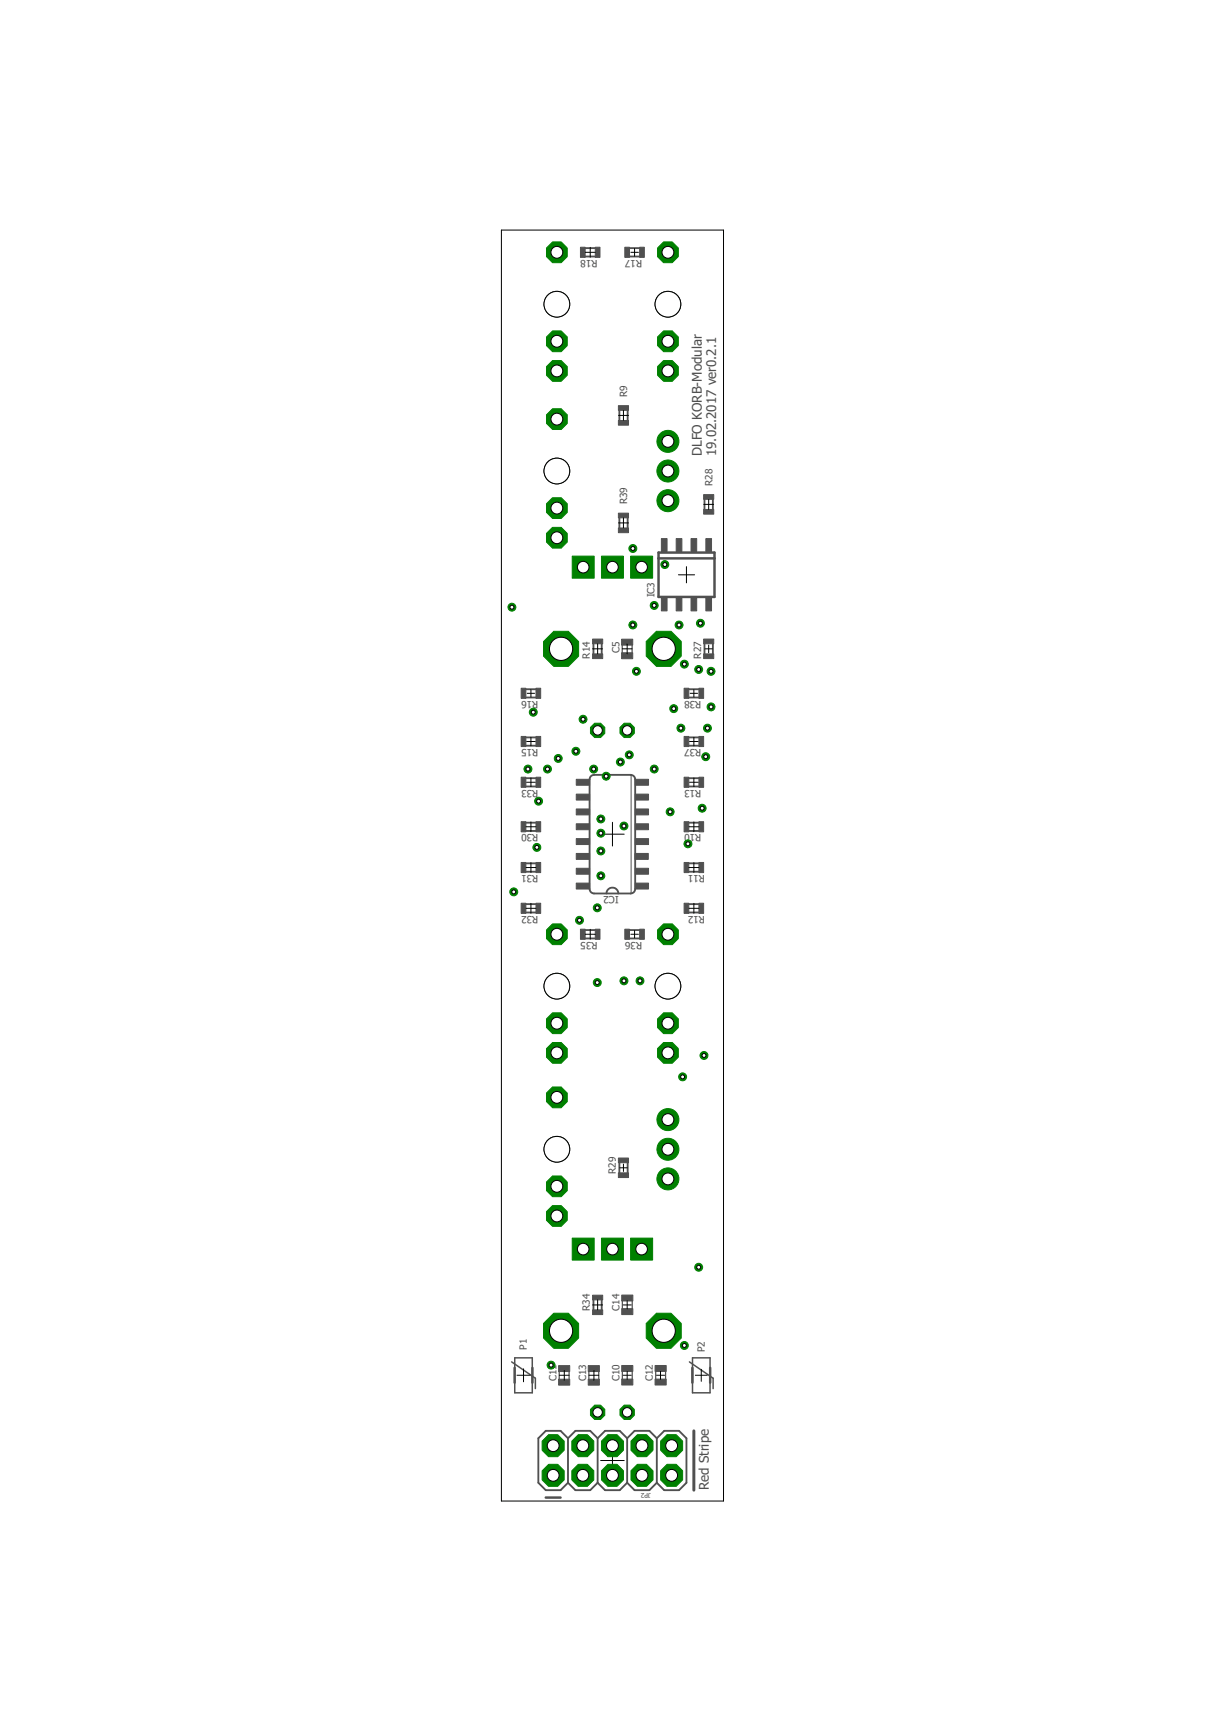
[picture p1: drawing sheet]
<svg xmlns="http://www.w3.org/2000/svg" width="210mm" height="297mm" viewBox="0 0 210 297" stroke-linecap="round" stroke-linejoin="round" font-family="sans-serif">
<defs><g id="words">
<g font-size="2.3" fill="#505050">
<text x="120.3" y="78.1" transform="rotate(-90 120.3 78.1)">DLFO KORB-Modular</text>
<text x="122.7" y="78.1" transform="rotate(-90 122.7 78.1)">19.02.2017 ver0.2.1</text>
<text x="121.4" y="255.3" transform="rotate(-90 121.4 255.3)">Red Stripe</text>
</g>
<g font-size="1.7" fill="#505050">
<text x="102.4" y="44.5" transform="rotate(-180 102.4 44.5)">R18</text>
<text x="110" y="44.5" transform="rotate(-180 110 44.5)">R17</text>
<text x="107.5" y="68" transform="rotate(-90 107.5 68)">R9</text>
<text x="122.1" y="83.2" transform="rotate(-90 122.1 83.2)">R28</text>
<text x="107.5" y="86.4" transform="rotate(-90 107.5 86.4)">R39</text>
<text x="112.1" y="102.3" transform="rotate(-90 112.1 102.3)">IC3</text>
<text x="101.1" y="112.8" transform="rotate(-90 101.1 112.8)">R14</text>
<text x="106.2" y="111.9" transform="rotate(-90 106.2 111.9)">C5</text>
<text x="120.1" y="112.8" transform="rotate(-90 120.1 112.8)">R27</text>
<text x="92.2" y="120" transform="rotate(-180 92.2 120)">R16</text>
<text x="120.2" y="120" transform="rotate(-180 120.2 120)">R38</text>
<text x="92.2" y="128.3" transform="rotate(-180 92.2 128.3)">R15</text>
<text x="120.2" y="128.3" transform="rotate(-180 120.2 128.3)">R37</text>
<text x="92.2" y="135.3" transform="rotate(-180 92.2 135.3)">R33</text>
<text x="120.2" y="135.3" transform="rotate(-180 120.2 135.3)">R13</text>
<text x="92.2" y="142.9" transform="rotate(-180 92.2 142.9)">R30</text>
<text x="120.2" y="142.9" transform="rotate(-180 120.2 142.9)">R10</text>
<text x="92.2" y="149.9" transform="rotate(-180 92.2 149.9)">R31</text>
<text x="120.8" y="149.9" transform="rotate(-180 120.8 149.9)">R11</text>
<text x="106" y="153.5" transform="rotate(-180 106 153.5)">IC2</text>
<text x="92.2" y="156.9" transform="rotate(-180 92.2 156.9)">R32</text>
<text x="102.4" y="161.3" transform="rotate(-180 102.4 161.3)">R35</text>
<text x="110" y="161.3" transform="rotate(-180 110 161.3)">R36</text>
<text x="120.8" y="156.9" transform="rotate(-180 120.8 156.9)">R12</text>
<text x="105.5" y="201.1" transform="rotate(-90 105.5 201.1)">R29</text>
<text x="101.1" y="224.5" transform="rotate(-90 101.1 224.5)">R34</text>
<text x="106.2" y="224.5" transform="rotate(-90 106.2 224.5)">C14</text>
<text x="90.3" y="231.3" transform="rotate(-90 90.3 231.3)">P1</text>
<text x="120.8" y="231.7" transform="rotate(-90 120.8 231.7)">P2</text>
<text x="95.4" y="236.6" transform="rotate(-90 95.4 236.6)">C11</text>
<text x="100.4" y="236.6" transform="rotate(-90 100.4 236.6)">C13</text>
<text x="106.2" y="236.6" transform="rotate(-90 106.2 236.6)">C10</text>
<text x="111.9" y="236.6" transform="rotate(-90 111.9 236.6)">C12</text>
</g>
<text font-size="1.1" fill="#505050" x="111.5" y="255.8" transform="rotate(-180 111.5 255.8)">JP2</text>
</g></defs>
<g fill="none" stroke="#505050" stroke-width=".32">
<path d="M100.3 43.9h1.7M100.3 42.5h1.7M107.9 43.9h1.7M107.9 42.5h1.7M106.1 70.3v1.7M107.5 70.3v1.7M106.1 88.7v1.7M107.5 88.7v1.7M120.7 85.5v1.7M122.2 85.5v1.7M90.1 119.5h1.7M90.1 118.1h1.7"/>
<path d="M101.7 110.3v1.7M103.1 110.3v1.7M118 119.5h1.8M118 118.1h1.8M120.7 110.3v1.7M122.2 110.3v1.7M90.1 134.7h1.7M90.1 133.3h1.7M90.1 127.7h1.7M90.1 126.3h1.7M101.2 133.1l.6-.4h6.3a.77 .77 0 0 1 .7 .8v18.8a.77 .77 0 0 1-.7 .8h-6.3a.77 .77 0 0 1-.8-.8v-18.8zM118 134.7h1.8"/>
<path d="M118 133.3h1.8M118 127.7h1.8M118 126.3h1.8M90.1 142.3h1.7M90.1 140.9h1.7M90.1 149.3h1.7M90.1 147.9h1.7M90.1 156.3h1.7M90.1 154.9h1.7M100.3 159.3h1.7M103.9 153.1a1.01 1.01 0 0 1 1-1 1.01 1.01 0 0 1 1 1M107.9 159.3h1.7"/>
<path d="M118 142.3h1.8M118 140.9h1.8M118 149.3h1.8M118 147.9h1.8M118 156.3h1.8M118 154.9h1.8M100.3 160.8h1.7M107.9 160.8h1.7M106.1 199.2v1.7M107.5 199.2v1.7M101.7 222.7v1.7M103.1 222.7v1.7"/>
<path d="M97.3 246.4l-1.2-1.3h-2.6l-1.3 1.3v7.6l1.3 1.3h2.6l1.2-1.3M97.3 254l1.3 1.3h2.5l1.3-1.3M97.3 246.4l1.3-1.3h2.5l1.3 1.3M97.3 246.4v7.6M102.4 254l1.3 1.3h2.5l1.3-1.3M102.4 246.4l1.3-1.3h2.5l1.3 1.3M102.4 246.4v7.6M107.5 254l1.2 1.3h2.6l1.2-1.3M107.5 246.4l1.2-1.3h2.6l1.2 1.3M107.5 246.4v7.6M112.5 246.4l1.3-1.3h2.6l1.2 1.3v7.6l-1.2 1.3h-2.6l-1.3-1.3M112.5 246.4v7.6"/>
</g>
<path d="M108.1 132.7v20.4" fill="none" stroke="#505050" stroke-width=".17"/>
<path d="M112.8 94.7h9.6v7.6h-9.6zM112.8 95.7h9.6M88.2 234.3v2.6M91.2 234.3v2.6M118.6 234.3v2.6M121.7 234.3v2.6M93.5 256.5h2.6" fill="none" stroke="#505050" stroke-width=".42"/>
<g fill="#505050" stroke="#505050" stroke-width=".17">
<path d="M104.4 252.2h1.1v1h-1.1z"/>
<path d="M106.5 233.9h1.9v1h-1.9z"/>
<path d="M106.5 236.2h1.9v1.1h-1.9z"/>
<path d="M95.7 236.3h1.9v1h-1.9z"/>
<path d="M95.7 233.9h1.9v1h-1.9z"/>
<path d="M112.2 233.9h2v1h-2z"/>
<path d="M112.2 236.2h2v1.1h-2z"/>
<path d="M100.8 236.3h1.9v1h-1.9z"/>
<path d="M100.8 233.9h1.9v1h-1.9z"/>
<path d="M106.5 221.8h1.9v1.1h-1.9z"/>
<path d="M106.5 224.2h1.9v1h-1.9z"/>
<path d="M106.5 111.8h1.9v1h-1.9z"/>
<path d="M106.5 109.5h1.9v1h-1.9z"/>
<path d="M98.7 143.7h2.3v1h-2.3z"/>
<path d="M108.8 151.3h2.3v1h-2.3z"/>
<path d="M108.8 148.7h2.3v1.1h-2.3z"/>
<path d="M108.8 146.2h2.3v1h-2.3z"/>
<path d="M108.8 143.7h2.3v1h-2.3z"/>
<path d="M98.7 146.2h2.3v1h-2.3z"/>
<path d="M98.7 148.7h2.3v1.1h-2.3z"/>
<path d="M98.7 151.3h2.3v1h-2.3z"/>
<path d="M108.8 141.1h2.3v1h-2.3z"/>
<path d="M108.8 138.6h2.3v1h-2.3z"/>
<path d="M108.8 136h2.3v1.1h-2.3z"/>
<path d="M108.8 133.5h2.3v1h-2.3z"/>
<path d="M98.7 141.1h2.3v1h-2.3z"/>
<path d="M98.7 138.6h2.3v1h-2.3z"/>
<path d="M98.7 136h2.3v1.1h-2.3z"/>
<path d="M98.7 133.5h2.3v1h-2.3z"/>
<path d="M94.3 252.2h1v1h-1z"/>
<path d="M94.3 247.1h1v1.1h-1z"/>
<path d="M99.4 247.1h1v1.1h-1z"/>
<path d="M99.4 252.2h1v1h-1z"/>
<path d="M104.4 247.1h1.1v1.1h-1.1z"/>
<path d="M114.6 247.1h1v1.1h-1z"/>
<path d="M114.6 252.2h1v1h-1z"/>
<path d="M109.5 252.2h1v1h-1z"/>
<path d="M109.5 247.1h1v1.1h-1z"/>
<path d="M119.8 140.8h.8v1.7h-.8z"/>
<path d="M117.2 140.8h.8v1.7h-.8z"/>
<path d="M119.8 147.7h.8v1.8h-.8z"/>
<path d="M117.2 147.7h.8v1.8h-.8z"/>
<path d="M119.8 154.7h.8v1.8h-.8z"/>
<path d="M117.2 154.7h.8v1.8h-.8z"/>
<path d="M119.8 133.1h.8v1.8h-.8z"/>
<path d="M117.2 133.1h.8v1.8h-.8z"/>
<path d="M101.5 112h1.8v.8h-1.8z"/>
<path d="M101.5 109.5h1.8v.8h-1.8z"/>
<path d="M91.8 126.2h.8v1.7h-.8z"/>
<path d="M89.3 126.2h.8v1.7h-.8z"/>
<path d="M91.8 117.9h.8v1.7h-.8z"/>
<path d="M89.3 117.9h.8v1.7h-.8z"/>
<path d="M109.6 42.4h.8v1.7h-.8z"/>
<path d="M107.1 42.4h.8v1.7h-.8z"/>
<path d="M102 42.4h.8v1.7h-.8z"/>
<path d="M99.5 42.4h.8v1.7h-.8z"/>
<path d="M106 198.4h1.7v.8h-1.7z"/>
<path d="M106 200.9h1.7v.8h-1.7z"/>
<path d="M89.3 140.8h.8v1.7h-.8z"/>
<path d="M91.8 140.8h.8v1.7h-.8z"/>
<path d="M89.3 147.7h.8v1.8h-.8z"/>
<path d="M91.8 147.7h.8v1.8h-.8z"/>
<path d="M89.3 154.7h.8v1.8h-.8z"/>
<path d="M91.8 154.7h.8v1.8h-.8z"/>
<path d="M91.8 133.1h.8v1.8h-.8z"/>
<path d="M89.3 133.1h.8v1.8h-.8z"/>
<path d="M101.5 221.9h1.8v.8h-1.8z"/>
<path d="M101.5 224.4h1.8v.8h-1.8z"/>
<path d="M102 159.2h.8v1.7h-.8z"/>
<path d="M99.5 159.2h.8v1.7h-.8z"/>
<path d="M109.6 159.2h.8v1.7h-.8z"/>
<path d="M107.1 159.2h.8v1.7h-.8z"/>
<path d="M117.2 126.2h.8v1.7h-.8z"/>
<path d="M119.8 126.2h.8v1.7h-.8z"/>
<path d="M117.2 117.9h.8v1.7h-.8z"/>
<path d="M119.8 117.9h.8v1.7h-.8z"/>
<path d="M106 69.5h1.7v.8h-1.7z"/>
<path d="M106 72h1.7v.8h-1.7z"/>
<path d="M120.9 92.3h1v2.2h-1z"/>
<path d="M118.4 92.3h1v2.2h-1z"/>
<path d="M115.9 92.3h.9v2.2h-.9z"/>
<path d="M113.3 92.3h1v2.2h-1z"/>
<path d="M113.3 102.4h1v2.2h-1z"/>
<path d="M115.9 102.4h.9v2.2h-.9z"/>
<path d="M118.4 102.4h1v2.2h-1z"/>
<path d="M120.9 102.4h1v2.2h-1z"/>
<path d="M120.6 112h1.7v.8h-1.7z"/>
<path d="M120.6 109.5h1.7v.8h-1.7z"/>
<path d="M120.6 84.7h1.7v.8h-1.7z"/>
<path d="M120.6 87.3h1.7v.8h-1.7z"/>
<path d="M106 90.4h1.7v.8h-1.7z"/>
<path d="M106 87.9h1.7v.8h-1.7z"/>
</g>
<path d="M106.6 110.4v1.5M108.3 110.4v1.5M95.8 234.9v1.4M97.5 234.9v1.4M100.9 234.9v1.4M102.6 234.9v1.4M106.6 222.8v1.4M106.6 234.9v1.4M108.3 222.8v1.4M108.3 234.9v1.4M112.4 234.9v1.4M114 234.9v1.4" fill="none" stroke="#505050" stroke-width=".21"/>
<path d="M87.7 233.3l4 2.8v1.8M88.2 232.6h3v6h-3zM118.1 233.3l4.1 2.8v1.8M118.7 232.6h3v6h-3z" fill="none" stroke="#505050" stroke-width=".25"/>
<path d="M118.9 245.1v10.2" fill="none" stroke="#505050" stroke-width=".51"/>
<g fill="none" stroke="#000" stroke-width=".17">
<path d="M100.3 43.2h1.7M101.1 42.4v1.7M108.1 43.2h1.3M108.7 42.6v1.3M106 71.2h1.7M106.8 70.3v1.7M106 89.6h1.7M106.8 88.7v1.7M116.2 98.5h2.8M117.6 97.1v2.7M120.6 86.4h1.7M121.4 85.6v1.6"/>
<path d="M90.3 118.8h1.3M91 118.1v1.3M101.5 111.1h1.8M102.4 110.3v1.7M106.6 111.1h1.7M107.5 110.3v1.7M118.3 118.8h1.2M118.9 118.1v1.3M120.8 111.1h1.3M121.4 110.5v1.3M90.2 134h1.5M90.2 127h1.5"/>
<path d="M91 126.3v1.5M91 133.3v1.4M118.2 134h1.4M118.2 127h1.4M118.9 126.3v1.5M118.9 133.3v1.4M90.1 141.6h1.7M90.1 148.6h1.7M90.1 155.6h1.7M91 140.8v1.7M91 147.8v1.7M91 154.7v1.7"/>
<path d="M101.1 159.2v1.7M102.9 142.9h4.1M104.9 140.9v4M108.7 159.4v1.3M118 148.6h1.7M118 155.6h1.7M118.1 141.6h1.6M118.9 140.8v1.7M118.9 147.8v1.7M118.9 154.7v1.7M100.3 160h1.7M108.1 160h1.3"/>
<path d="M106.8 199.4v1.3M106.2 200h1.3M88.6 235.6h2.2M89.7 234.5v2.2M95.8 235.6h1.7M96.7 234.8v1.6M100.9 235.6h1.7M101.5 223.5h1.8M101.8 234.8v1.6M102.4 222.7v1.7M106.8 235.6h1.4M106.8 223.5h1.4"/>
<path d="M107.5 222.8v1.4M107.5 234.9v1.4M112.5 235.6h1.4M113.2 234.9v1.4M119.1 235.6h2.1M120.2 234.6v2M102.9 250.2h4.1M104.9 248.2v4"/>
</g>
<circle cx="95.4" cy="87" r="1.93" fill="#008000" stroke="#008000" stroke-width=".17"/>
<circle cx="95.4" cy="87" r="1.02" fill="#fff" stroke="#000" stroke-width=".17"/>
<circle cx="95.4" cy="71.8" r="1.93" fill="#008000" stroke="#008000" stroke-width=".17"/>
<circle cx="95.4" cy="71.8" r="1.02" fill="#fff" stroke="#000" stroke-width=".17"/>
<circle cx="95.4" cy="92.1" r="1.93" fill="#008000" stroke="#008000" stroke-width=".17"/>
<circle cx="95.4" cy="92.1" r="1.02" fill="#fff" stroke="#000" stroke-width=".17"/>
<circle cx="95.4" cy="58.5" r="1.93" fill="#008000" stroke="#008000" stroke-width=".17"/>
<circle cx="95.4" cy="58.5" r="1.02" fill="#fff" stroke="#000" stroke-width=".17"/>
<circle cx="95.4" cy="43.2" r="1.93" fill="#008000" stroke="#008000" stroke-width=".17"/>
<circle cx="95.4" cy="43.2" r="1.02" fill="#fff" stroke="#000" stroke-width=".17"/>
<circle cx="95.4" cy="63.5" r="1.93" fill="#008000" stroke="#008000" stroke-width=".17"/>
<circle cx="95.4" cy="63.5" r="1.02" fill="#fff" stroke="#000" stroke-width=".17"/>
<circle cx="114.4" cy="58.5" r="1.93" fill="#008000" stroke="#008000" stroke-width=".17"/>
<circle cx="114.4" cy="58.5" r="1.02" fill="#fff" stroke="#000" stroke-width=".17"/>
<circle cx="114.4" cy="43.2" r="1.93" fill="#008000" stroke="#008000" stroke-width=".17"/>
<circle cx="114.4" cy="43.2" r="1.02" fill="#fff" stroke="#000" stroke-width=".17"/>
<circle cx="114.4" cy="63.5" r="1.93" fill="#008000" stroke="#008000" stroke-width=".17"/>
<circle cx="114.4" cy="63.5" r="1.02" fill="#fff" stroke="#000" stroke-width=".17"/>
<circle cx="95.4" cy="203.2" r="1.93" fill="#008000" stroke="#008000" stroke-width=".17"/>
<circle cx="95.4" cy="203.2" r="1.02" fill="#fff" stroke="#000" stroke-width=".17"/>
<circle cx="95.4" cy="188" r="1.93" fill="#008000" stroke="#008000" stroke-width=".17"/>
<circle cx="95.4" cy="188" r="1.02" fill="#fff" stroke="#000" stroke-width=".17"/>
<circle cx="95.4" cy="208.3" r="1.93" fill="#008000" stroke="#008000" stroke-width=".17"/>
<circle cx="95.4" cy="208.3" r="1.02" fill="#fff" stroke="#000" stroke-width=".17"/>
<circle cx="95.4" cy="175.3" r="1.93" fill="#008000" stroke="#008000" stroke-width=".17"/>
<circle cx="95.4" cy="175.3" r="1.02" fill="#fff" stroke="#000" stroke-width=".17"/>
<circle cx="95.4" cy="160" r="1.93" fill="#008000" stroke="#008000" stroke-width=".17"/>
<circle cx="95.4" cy="160" r="1.02" fill="#fff" stroke="#000" stroke-width=".17"/>
<circle cx="95.4" cy="180.4" r="1.93" fill="#008000" stroke="#008000" stroke-width=".17"/>
<circle cx="95.4" cy="180.4" r="1.02" fill="#fff" stroke="#000" stroke-width=".17"/>
<circle cx="114.4" cy="175.3" r="1.93" fill="#008000" stroke="#008000" stroke-width=".17"/>
<circle cx="114.4" cy="175.3" r="1.02" fill="#fff" stroke="#000" stroke-width=".17"/>
<circle cx="114.4" cy="160" r="1.93" fill="#008000" stroke="#008000" stroke-width=".17"/>
<circle cx="114.4" cy="160" r="1.02" fill="#fff" stroke="#000" stroke-width=".17"/>
<circle cx="114.4" cy="180.4" r="1.93" fill="#008000" stroke="#008000" stroke-width=".17"/>
<circle cx="114.4" cy="180.4" r="1.02" fill="#fff" stroke="#000" stroke-width=".17"/>
<circle cx="94.8" cy="252.7" r="2.04" fill="#008000" stroke="#008000" stroke-width=".17"/>
<circle cx="94.8" cy="252.7" r="1.02" fill="#fff" stroke="#000" stroke-width=".17"/>
<circle cx="94.8" cy="247.6" r="2.04" fill="#008000" stroke="#008000" stroke-width=".17"/>
<circle cx="94.8" cy="247.7" r="1.02" fill="#fff" stroke="#000" stroke-width=".17"/>
<circle cx="99.9" cy="252.7" r="2.04" fill="#008000" stroke="#008000" stroke-width=".17"/>
<circle cx="99.9" cy="252.7" r="1.02" fill="#fff" stroke="#000" stroke-width=".17"/>
<circle cx="99.9" cy="247.6" r="2.04" fill="#008000" stroke="#008000" stroke-width=".17"/>
<circle cx="99.9" cy="247.7" r="1.02" fill="#fff" stroke="#000" stroke-width=".17"/>
<circle cx="104.9" cy="252.7" r="2.04" fill="#008000" stroke="#008000" stroke-width=".17"/>
<circle cx="104.9" cy="252.7" r="1.02" fill="#fff" stroke="#000" stroke-width=".17"/>
<circle cx="104.9" cy="247.6" r="2.04" fill="#008000" stroke="#008000" stroke-width=".17"/>
<circle cx="104.9" cy="247.7" r="1.02" fill="#fff" stroke="#000" stroke-width=".17"/>
<circle cx="110" cy="252.7" r="2.04" fill="#008000" stroke="#008000" stroke-width=".17"/>
<circle cx="110" cy="252.7" r="1.02" fill="#fff" stroke="#000" stroke-width=".17"/>
<circle cx="110" cy="247.6" r="2.04" fill="#008000" stroke="#008000" stroke-width=".17"/>
<circle cx="110" cy="247.7" r="1.02" fill="#fff" stroke="#000" stroke-width=".17"/>
<circle cx="115.1" cy="252.7" r="2.04" fill="#008000" stroke="#008000" stroke-width=".17"/>
<circle cx="115.1" cy="252.7" r="1.02" fill="#fff" stroke="#000" stroke-width=".17"/>
<circle cx="115.1" cy="247.6" r="2.04" fill="#008000" stroke="#008000" stroke-width=".17"/>
<circle cx="115.1" cy="247.7" r="1.02" fill="#fff" stroke="#000" stroke-width=".17"/>
<circle cx="107.5" cy="125.1" r="1.33" fill="#008000" stroke="#008000" stroke-width=".17"/>
<circle cx="107.5" cy="125.1" r=".8" fill="#fff" stroke="#000" stroke-width=".17"/>
<circle cx="102.4" cy="125.1" r="1.33" fill="#008000" stroke="#008000" stroke-width=".17"/>
<circle cx="102.4" cy="125.1" r=".8" fill="#fff" stroke="#000" stroke-width=".17"/>
<circle cx="107.5" cy="241.9" r="1.33" fill="#008000" stroke="#008000" stroke-width=".17"/>
<circle cx="107.5" cy="241.9" r=".8" fill="#fff" stroke="#000" stroke-width=".17"/>
<circle cx="102.4" cy="241.9" r="1.33" fill="#008000" stroke="#008000" stroke-width=".17"/>
<circle cx="102.4" cy="241.9" r=".8" fill="#fff" stroke="#000" stroke-width=".17"/>
<path d="M98 212.1h3.8v3.8h-3.8z" fill="#008000" stroke="#008000" stroke-width=".17"/>
<circle cx="99.9" cy="214" r=".99" fill="#fff" stroke="#000" stroke-width=".17"/>
<path d="M103.1 212.1h3.7v3.8h-3.7z" fill="#008000" stroke="#008000" stroke-width=".17"/>
<circle cx="104.9" cy="214" r=".99" fill="#fff" stroke="#000" stroke-width=".17"/>
<path d="M108.1 212.1h3.7v3.8h-3.7z" fill="#008000" stroke="#008000" stroke-width=".17"/>
<circle cx="109.9" cy="214" r=".99" fill="#fff" stroke="#000" stroke-width=".17"/>
<circle cx="96.1" cy="228" r="3.3" fill="#008000" stroke="#008000" stroke-width=".17"/>
<circle cx="96.1" cy="228" r="1.99" fill="#fff" stroke="#000" stroke-width=".17"/>
<circle cx="113.7" cy="228" r="3.3" fill="#008000" stroke="#008000" stroke-width=".17"/>
<circle cx="113.7" cy="228" r="1.99" fill="#fff" stroke="#000" stroke-width=".17"/>
<path d="M98 95.3h3.8v3.7h-3.8z" fill="#008000" stroke="#008000" stroke-width=".17"/>
<circle cx="99.9" cy="97.2" r=".99" fill="#fff" stroke="#000" stroke-width=".17"/>
<path d="M103.1 95.3h3.7v3.7h-3.7z" fill="#008000" stroke="#008000" stroke-width=".17"/>
<circle cx="104.9" cy="97.2" r=".99" fill="#fff" stroke="#000" stroke-width=".17"/>
<path d="M108.1 95.3h3.7v3.7h-3.7z" fill="#008000" stroke="#008000" stroke-width=".17"/>
<circle cx="109.9" cy="97.2" r=".99" fill="#fff" stroke="#000" stroke-width=".17"/>
<circle cx="96.1" cy="111.1" r="3.3" fill="#008000" stroke="#008000" stroke-width=".17"/>
<circle cx="96.1" cy="111.1" r="1.99" fill="#fff" stroke="#000" stroke-width=".17"/>
<circle cx="113.7" cy="111.1" r="3.3" fill="#008000" stroke="#008000" stroke-width=".17"/>
<circle cx="113.7" cy="111.1" r="1.99" fill="#fff" stroke="#000" stroke-width=".17"/>
<circle cx="114.4" cy="75.6" r="1.88" fill="#008000" stroke="#008000" stroke-width=".17"/>
<circle cx="114.4" cy="75.6" r="1.02" fill="#fff" stroke="#000" stroke-width=".17"/>
<circle cx="114.4" cy="80.7" r="1.88" fill="#008000" stroke="#008000" stroke-width=".17"/>
<circle cx="114.4" cy="80.7" r="1.02" fill="#fff" stroke="#000" stroke-width=".17"/>
<circle cx="114.4" cy="85.8" r="1.88" fill="#008000" stroke="#008000" stroke-width=".17"/>
<circle cx="114.4" cy="85.8" r="1.02" fill="#fff" stroke="#000" stroke-width=".17"/>
<circle cx="114.4" cy="191.8" r="1.88" fill="#008000" stroke="#008000" stroke-width=".17"/>
<circle cx="114.4" cy="191.8" r="1.02" fill="#fff" stroke="#000" stroke-width=".17"/>
<circle cx="114.4" cy="196.9" r="1.88" fill="#008000" stroke="#008000" stroke-width=".17"/>
<circle cx="114.4" cy="196.9" r="1.02" fill="#fff" stroke="#000" stroke-width=".17"/>
<circle cx="114.4" cy="202" r="1.88" fill="#008000" stroke="#008000" stroke-width=".17"/>
<circle cx="114.4" cy="202" r="1.02" fill="#fff" stroke="#000" stroke-width=".17"/>
<circle cx="87.7" cy="104" r=".68" fill="#008000" stroke="#008000" stroke-width=".17"/>
<circle cx="87.7" cy="104" r=".34" fill="#fff" stroke="#000" stroke-width=".17"/>
<circle cx="103" cy="145.8" r=".68" fill="#008000" stroke="#008000" stroke-width=".17"/>
<circle cx="103" cy="145.8" r=".34" fill="#fff" stroke="#000" stroke-width=".17"/>
<circle cx="106.9" cy="141.5" r=".68" fill="#008000" stroke="#008000" stroke-width=".17"/>
<circle cx="106.9" cy="141.5" r=".34" fill="#fff" stroke="#000" stroke-width=".17"/>
<circle cx="121.8" cy="115" r=".68" fill="#008000" stroke="#008000" stroke-width=".17"/>
<circle cx="121.8" cy="115" r=".34" fill="#fff" stroke="#000" stroke-width=".17"/>
<circle cx="120.3" cy="138.5" r=".68" fill="#008000" stroke="#008000" stroke-width=".17"/>
<circle cx="120.3" cy="138.5" r=".34" fill="#fff" stroke="#000" stroke-width=".17"/>
<circle cx="112.1" cy="131.7" r=".68" fill="#008000" stroke="#008000" stroke-width=".17"/>
<circle cx="112.1" cy="131.7" r=".34" fill="#fff" stroke="#000" stroke-width=".17"/>
<circle cx="101.7" cy="131.7" r=".68" fill="#008000" stroke="#008000" stroke-width=".17"/>
<circle cx="101.7" cy="131.7" r=".34" fill="#fff" stroke="#000" stroke-width=".17"/>
<circle cx="95.7" cy="129.9" r=".68" fill="#008000" stroke="#008000" stroke-width=".17"/>
<circle cx="95.7" cy="129.9" r=".34" fill="#fff" stroke="#000" stroke-width=".17"/>
<circle cx="93.8" cy="131.7" r=".68" fill="#008000" stroke="#008000" stroke-width=".17"/>
<circle cx="93.8" cy="131.7" r=".34" fill="#fff" stroke="#000" stroke-width=".17"/>
<circle cx="108.4" cy="94" r=".68" fill="#008000" stroke="#008000" stroke-width=".17"/>
<circle cx="108.4" cy="94" r=".34" fill="#fff" stroke="#000" stroke-width=".17"/>
<circle cx="108.4" cy="107.1" r=".68" fill="#008000" stroke="#008000" stroke-width=".17"/>
<circle cx="108.4" cy="107.1" r=".34" fill="#fff" stroke="#000" stroke-width=".17"/>
<circle cx="92" cy="145.2" r=".68" fill="#008000" stroke="#008000" stroke-width=".17"/>
<circle cx="92" cy="145.2" r=".34" fill="#fff" stroke="#000" stroke-width=".17"/>
<circle cx="98.7" cy="128.7" r=".68" fill="#008000" stroke="#008000" stroke-width=".17"/>
<circle cx="98.7" cy="128.7" r=".34" fill="#fff" stroke="#000" stroke-width=".17"/>
<circle cx="107.8" cy="129.3" r=".68" fill="#008000" stroke="#008000" stroke-width=".17"/>
<circle cx="107.8" cy="129.3" r=".34" fill="#fff" stroke="#000" stroke-width=".17"/>
<circle cx="114.8" cy="139.1" r=".68" fill="#008000" stroke="#008000" stroke-width=".17"/>
<circle cx="114.8" cy="139.1" r=".34" fill="#fff" stroke="#000" stroke-width=".17"/>
<circle cx="115.4" cy="121.4" r=".68" fill="#008000" stroke="#008000" stroke-width=".17"/>
<circle cx="115.4" cy="121.4" r=".34" fill="#fff" stroke="#000" stroke-width=".17"/>
<circle cx="109.1" cy="115" r=".68" fill="#008000" stroke="#008000" stroke-width=".17"/>
<circle cx="109.1" cy="115" r=".34" fill="#fff" stroke="#000" stroke-width=".17"/>
<circle cx="99.9" cy="123.2" r=".68" fill="#008000" stroke="#008000" stroke-width=".17"/>
<circle cx="99.9" cy="123.2" r=".34" fill="#fff" stroke="#000" stroke-width=".17"/>
<circle cx="103.9" cy="133" r=".68" fill="#008000" stroke="#008000" stroke-width=".17"/>
<circle cx="103.9" cy="133" r=".34" fill="#fff" stroke="#000" stroke-width=".17"/>
<circle cx="120" cy="106.8" r=".68" fill="#008000" stroke="#008000" stroke-width=".17"/>
<circle cx="120" cy="106.8" r=".34" fill="#fff" stroke="#000" stroke-width=".17"/>
<circle cx="120.9" cy="129.6" r=".68" fill="#008000" stroke="#008000" stroke-width=".17"/>
<circle cx="120.9" cy="129.6" r=".34" fill="#fff" stroke="#000" stroke-width=".17"/>
<circle cx="103" cy="142.7" r=".68" fill="#008000" stroke="#008000" stroke-width=".17"/>
<circle cx="103" cy="142.7" r=".34" fill="#fff" stroke="#000" stroke-width=".17"/>
<circle cx="117.3" cy="230.5" r=".68" fill="#008000" stroke="#008000" stroke-width=".17"/>
<circle cx="117.3" cy="230.5" r=".34" fill="#fff" stroke="#000" stroke-width=".17"/>
<circle cx="109.7" cy="168" r=".68" fill="#008000" stroke="#008000" stroke-width=".17"/>
<circle cx="109.7" cy="168" r=".34" fill="#fff" stroke="#000" stroke-width=".17"/>
<circle cx="106.9" cy="168" r=".68" fill="#008000" stroke="#008000" stroke-width=".17"/>
<circle cx="106.9" cy="168" r=".34" fill="#fff" stroke="#000" stroke-width=".17"/>
<circle cx="94.4" cy="233.8" r=".68" fill="#008000" stroke="#008000" stroke-width=".17"/>
<circle cx="94.4" cy="233.8" r=".34" fill="#fff" stroke="#000" stroke-width=".17"/>
<circle cx="90.5" cy="131.7" r=".68" fill="#008000" stroke="#008000" stroke-width=".17"/>
<circle cx="90.5" cy="131.7" r=".34" fill="#fff" stroke="#000" stroke-width=".17"/>
<circle cx="99.3" cy="157.6" r=".68" fill="#008000" stroke="#008000" stroke-width=".17"/>
<circle cx="99.3" cy="157.6" r=".34" fill="#fff" stroke="#000" stroke-width=".17"/>
<circle cx="117.9" cy="144.5" r=".68" fill="#008000" stroke="#008000" stroke-width=".17"/>
<circle cx="117.9" cy="144.5" r=".34" fill="#fff" stroke="#000" stroke-width=".17"/>
<circle cx="113.9" cy="96.7" r=".68" fill="#008000" stroke="#008000" stroke-width=".17"/>
<circle cx="113.9" cy="96.7" r=".34" fill="#fff" stroke="#000" stroke-width=".17"/>
<circle cx="120.6" cy="180.8" r=".68" fill="#008000" stroke="#008000" stroke-width=".17"/>
<circle cx="120.6" cy="180.8" r=".34" fill="#fff" stroke="#000" stroke-width=".17"/>
<circle cx="117" cy="184.5" r=".68" fill="#008000" stroke="#008000" stroke-width=".17"/>
<circle cx="117" cy="184.5" r=".34" fill="#fff" stroke="#000" stroke-width=".17"/>
<circle cx="106.3" cy="130.5" r=".68" fill="#008000" stroke="#008000" stroke-width=".17"/>
<circle cx="106.3" cy="130.5" r=".34" fill="#fff" stroke="#000" stroke-width=".17"/>
<circle cx="103" cy="150" r=".68" fill="#008000" stroke="#008000" stroke-width=".17"/>
<circle cx="103" cy="150" r=".34" fill="#fff" stroke="#000" stroke-width=".17"/>
<circle cx="92.3" cy="137.2" r=".68" fill="#008000" stroke="#008000" stroke-width=".17"/>
<circle cx="92.3" cy="137.2" r=".34" fill="#fff" stroke="#000" stroke-width=".17"/>
<circle cx="103" cy="140.3" r=".68" fill="#008000" stroke="#008000" stroke-width=".17"/>
<circle cx="103" cy="140.3" r=".34" fill="#fff" stroke="#000" stroke-width=".17"/>
<circle cx="116.7" cy="124.7" r=".68" fill="#008000" stroke="#008000" stroke-width=".17"/>
<circle cx="116.7" cy="124.7" r=".34" fill="#fff" stroke="#000" stroke-width=".17"/>
<circle cx="112.1" cy="103.7" r=".68" fill="#008000" stroke="#008000" stroke-width=".17"/>
<circle cx="112.1" cy="103.7" r=".34" fill="#fff" stroke="#000" stroke-width=".17"/>
<circle cx="91.4" cy="122" r=".68" fill="#008000" stroke="#008000" stroke-width=".17"/>
<circle cx="91.4" cy="122" r=".34" fill="#fff" stroke="#000" stroke-width=".17"/>
<circle cx="102.3" cy="168.3" r=".68" fill="#008000" stroke="#008000" stroke-width=".17"/>
<circle cx="102.3" cy="168.3" r=".34" fill="#fff" stroke="#000" stroke-width=".17"/>
<circle cx="102.3" cy="155.5" r=".68" fill="#008000" stroke="#008000" stroke-width=".17"/>
<circle cx="102.3" cy="155.5" r=".34" fill="#fff" stroke="#000" stroke-width=".17"/>
<circle cx="88" cy="152.8" r=".68" fill="#008000" stroke="#008000" stroke-width=".17"/>
<circle cx="88" cy="152.8" r=".34" fill="#fff" stroke="#000" stroke-width=".17"/>
<circle cx="117.3" cy="113.8" r=".68" fill="#008000" stroke="#008000" stroke-width=".17"/>
<circle cx="117.3" cy="113.8" r=".34" fill="#fff" stroke="#000" stroke-width=".17"/>
<circle cx="121.2" cy="124.7" r=".68" fill="#008000" stroke="#008000" stroke-width=".17"/>
<circle cx="121.2" cy="124.7" r=".34" fill="#fff" stroke="#000" stroke-width=".17"/>
<circle cx="119.7" cy="217.1" r=".68" fill="#008000" stroke="#008000" stroke-width=".17"/>
<circle cx="119.7" cy="217.1" r=".34" fill="#fff" stroke="#000" stroke-width=".17"/>
<circle cx="119.7" cy="114.7" r=".68" fill="#008000" stroke="#008000" stroke-width=".17"/>
<circle cx="119.7" cy="114.7" r=".34" fill="#fff" stroke="#000" stroke-width=".17"/>
<circle cx="116.4" cy="107.1" r=".68" fill="#008000" stroke="#008000" stroke-width=".17"/>
<circle cx="116.4" cy="107.1" r=".34" fill="#fff" stroke="#000" stroke-width=".17"/>
<circle cx="121.8" cy="121.1" r=".68" fill="#008000" stroke="#008000" stroke-width=".17"/>
<circle cx="121.8" cy="121.1" r=".34" fill="#fff" stroke="#000" stroke-width=".17"/>
<g fill="none" stroke="#000" stroke-width=".17">
<path d="M85.9 39.4h38.1v217.7h-38.1z"/>
<circle cx="95.4" cy="80.7" r="2.2"/>
</g>
<circle cx="95.4" cy="80.7" r="2.2" fill="#fff" stroke="#000" stroke-width=".17"/>
<circle cx="95.4" cy="52.1" r="2.2" fill="none" stroke="#000" stroke-width=".17"/>
<circle cx="95.4" cy="52.1" r="2.2" fill="#fff" stroke="#000" stroke-width=".17"/>
<circle cx="114.4" cy="52.1" r="2.2" fill="none" stroke="#000" stroke-width=".17"/>
<circle cx="114.4" cy="52.1" r="2.2" fill="#fff" stroke="#000" stroke-width=".17"/>
<circle cx="95.4" cy="196.9" r="2.2" fill="none" stroke="#000" stroke-width=".17"/>
<circle cx="95.4" cy="196.9" r="2.2" fill="#fff" stroke="#000" stroke-width=".17"/>
<circle cx="95.4" cy="168.9" r="2.2" fill="none" stroke="#000" stroke-width=".17"/>
<circle cx="95.4" cy="168.9" r="2.2" fill="#fff" stroke="#000" stroke-width=".17"/>
<circle cx="114.4" cy="168.9" r="2.2" fill="none" stroke="#000" stroke-width=".17"/>
<circle cx="114.4" cy="168.9" r="2.2" fill="#fff" stroke="#000" stroke-width=".17"/>
<use href="#words"/>
</svg>
